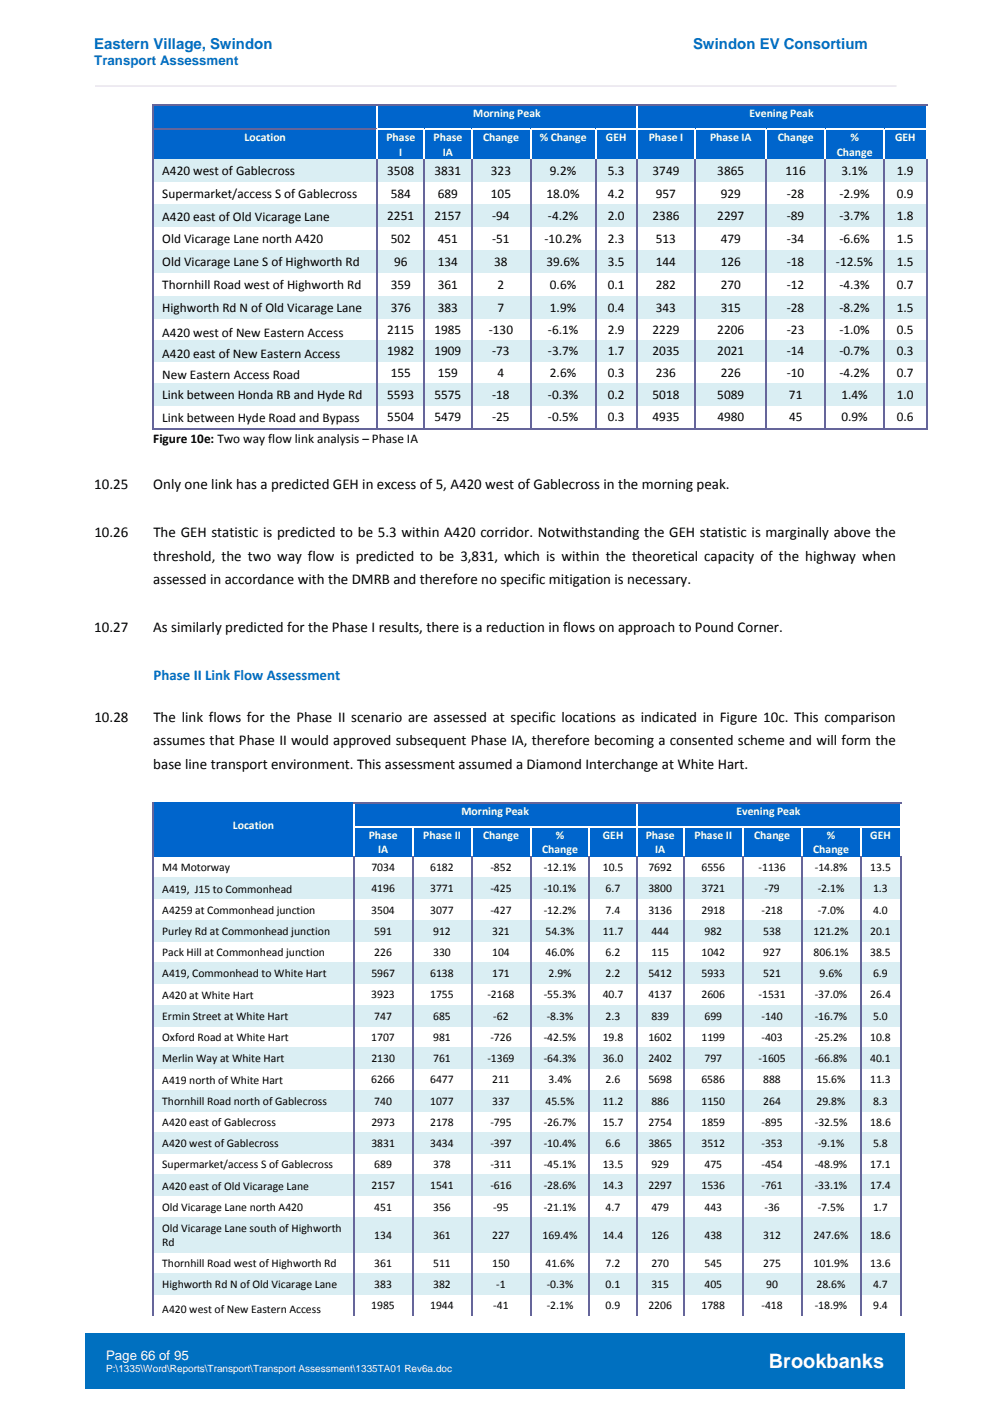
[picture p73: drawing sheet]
<svg xmlns="http://www.w3.org/2000/svg" width="210mm" height="297mm" viewBox="0 0 210 297" stroke-linecap="round" stroke-linejoin="round" font-family="sans-serif">
<defs><g id="words">
<text font-size="4.2" fill="#fff" x="163.1" y="290.1">Brookbanks</text>
<g font-size="3.2" fill="#0070c0">
<text x="20" y="10.4">Eastern Village, Swindon</text>
<text x="147" y="10.4">Swindon EV Consortium</text>
<text x="32.5" y="144.1">Phase II Link Flow Assessment</text>
</g>
<g font-size="3.2">
<text x="20" y="103.8">10.25</text>
<text x="32.5" y="103.8">Only one link has a predicted GEH in excess of 5, A420 west of Gablecross in the morning peak.</text>
<text x="20" y="113.8">10.26</text>
<text x="32.5" y="113.8">The GEH statistic is predicted to be 5.3 within A420 corridor. Notwithstanding the GEH statistic is marginally above the</text>
<text x="32.5" y="118.9">threshold, the two way flow is predicted to be 3,831, which is within the theoretical capacity of the highway when</text>
<text x="32.5" y="123.9">assessed in accordance with the DMRB and therefore no specific mitigation is necessary.</text>
<text x="20" y="134">10.27</text>
<text x="32.5" y="134">As similarly predicted for the Phase I results, there is a reduction in flows on approach to Pound Corner.</text>
<text x="20" y="153">10.28</text>
<text x="32.5" y="153">The link flows for the Phase II scenario are assessed at specific locations as indicated in Figure 10c. This comparison</text>
<text x="32.5" y="158">assumes that Phase II would approved subsequent Phase IA, therefore becoming a consented scheme and will form the</text>
<text x="32.5" y="163.1">base line transport environment. This assessment assumed a Diamond Interchange at White Hart.</text>
</g>
<text font-size="2.8" fill="#0070c0" x="20" y="13.8">Transport Assessment</text>
<g font-size="2.8">
<text x="34.4" y="37">A420 west of Gablecross</text>
<text x="34.4" y="41.9">Supermarket/access S of Gablecross</text>
<text x="82.1" y="37">3508</text>
<text x="82.9" y="41.9">584</text>
<text x="92.1" y="37">3831</text>
<text x="92.9" y="41.9">689</text>
<text x="104.1" y="41.9">105</text>
<text x="104.1" y="37">323</text>
<text x="115.9" y="41.9">18.0%</text>
<text x="116.6" y="37">9.2%</text>
<text x="128.9" y="41.9">4.2</text>
<text x="128.9" y="37">5.3</text>
<text x="138.4" y="37">3749</text>
<text x="139.1" y="41.9">957</text>
<text x="152.1" y="37">3865</text>
<text x="152.9" y="41.9">929</text>
<text x="166.6" y="37">116</text>
<text x="166.9" y="41.9">‐28</text>
<text x="178" y="41.9">‐2.9%</text>
<text x="178.5" y="37">3.1%</text>
<text x="190.2" y="41.9">0.9</text>
<text x="190.2" y="37">1.9</text>
<text x="34.4" y="46.8">A420 east of Old Vicarage Lane</text>
<text x="82.1" y="46.7">2251</text>
<text x="92.1" y="46.7">2157</text>
<text x="104.4" y="46.7">‐94</text>
<text x="116.2" y="46.7">‐4.2%</text>
<text x="128.9" y="46.7">2.0</text>
<text x="138.4" y="46.7">2386</text>
<text x="152.1" y="46.7">2297</text>
<text x="166.9" y="46.7">‐89</text>
<text x="178" y="46.7">‐3.7%</text>
<text x="190.2" y="46.7">1.8</text>
<text x="34.4" y="51.6">Old Vicarage Lane north A420</text>
<text x="82.9" y="51.6">502</text>
<text x="92.9" y="51.6">451</text>
<text x="104.4" y="51.6">‐51</text>
<text x="115.5" y="51.6">‐10.2%</text>
<text x="128.9" y="51.6">2.3</text>
<text x="139.1" y="51.6">513</text>
<text x="152.9" y="51.6">479</text>
<text x="166.9" y="51.6">‐34</text>
<text x="178" y="51.6">‐6.6%</text>
<text x="190.2" y="51.6">1.5</text>
<text x="34.4" y="56.5">Old Vicarage Lane S of Highworth Rd</text>
<text x="83.6" y="56.5">96</text>
<text x="92.9" y="56.5">134</text>
<text x="104.8" y="56.5">38</text>
<text x="115.9" y="56.5">39.6%</text>
<text x="128.9" y="56.5">3.5</text>
<text x="139.1" y="56.5">144</text>
<text x="152.9" y="56.5">126</text>
<text x="166.9" y="56.5">‐18</text>
<text x="177.3" y="56.5">‐12.5%</text>
<text x="190.2" y="56.5">1.5</text>
<text x="34.4" y="61.3">Thornhill Road west of Highworth Rd</text>
<text x="82.9" y="61.3">359</text>
<text x="92.9" y="61.3">361</text>
<text x="105.5" y="61.3">2</text>
<text x="116.6" y="61.3">0.6%</text>
<text x="128.9" y="61.3">0.1</text>
<text x="139.1" y="61.3">282</text>
<text x="152.9" y="61.3">270</text>
<text x="166.9" y="61.3">‐12</text>
<text x="178" y="61.3">‐4.3%</text>
<text x="190.2" y="61.3">0.7</text>
<text x="34.4" y="66.2">Highworth Rd N of Old Vicarage Lane</text>
<text x="34.4" y="71.4">A420 west of New Eastern Access</text>
<text x="82.1" y="70.8">2115</text>
<text x="82.9" y="66.2">376</text>
<text x="92.1" y="70.8">1985</text>
<text x="92.9" y="66.2">383</text>
<text x="103.7" y="70.8">‐130</text>
<text x="105.5" y="66.2">7</text>
<text x="116.2" y="70.8">‐6.1%</text>
<text x="116.6" y="66.2">1.9%</text>
<text x="128.9" y="66.2">0.4</text>
<text x="128.9" y="70.8">2.9</text>
<text x="138.4" y="70.8">2229</text>
<text x="139.1" y="66.2">343</text>
<text x="152.1" y="70.8">2206</text>
<text x="152.9" y="66.2">315</text>
<text x="166.9" y="66.2">‐28</text>
<text x="166.9" y="70.8">‐23</text>
<text x="178" y="66.2">‐8.2%</text>
<text x="178" y="70.8">‐1.0%</text>
<text x="190.2" y="66.2">1.5</text>
<text x="190.2" y="70.8">0.5</text>
<text x="34.4" y="75.9">A420 east of New Eastern Access</text>
<text x="82.1" y="75.4">1982</text>
<text x="92.1" y="75.4">1909</text>
<text x="104.4" y="75.4">‐73</text>
<text x="116.2" y="75.4">‐3.7%</text>
<text x="128.9" y="75.4">1.7</text>
<text x="138.4" y="75.4">2035</text>
<text x="152.1" y="75.4">2021</text>
<text x="166.9" y="75.4">‐14</text>
<text x="178" y="75.4">‐0.7%</text>
<text x="190.2" y="75.4">0.3</text>
<text x="34.4" y="80.4">New Eastern Access Road</text>
<text x="82.9" y="79.8">155</text>
<text x="92.9" y="79.8">159</text>
<text x="105.5" y="79.8">4</text>
<text x="116.6" y="79.8">2.6%</text>
<text x="128.9" y="79.8">0.3</text>
<text x="139.1" y="79.8">236</text>
<text x="152.9" y="79.8">226</text>
<text x="166.9" y="79.8">‐10</text>
<text x="178" y="79.8">‐4.2%</text>
<text x="190.2" y="79.8">0.7</text>
<text x="34.4" y="84.5">Link between Honda RB and Hyde Rd</text>
<text x="34.4" y="89.4">Link between Hyde Road and Bypass</text>
<text x="82.1" y="84.5">5593</text>
<text x="82.2" y="89.4">5504</text>
<text x="92.1" y="84.5">5575</text>
<text x="92.1" y="89.4">5479</text>
<text x="104.4" y="84.5">‐18</text>
<text x="104.4" y="89.4">‐25</text>
<text x="116.2" y="84.5">‐0.3%</text>
<text x="116.2" y="89.4">‐0.5%</text>
<text x="128.9" y="84.5">0.2</text>
<text x="128.9" y="89.4">0.3</text>
<text x="138.4" y="84.5">5018</text>
<text x="138.4" y="89.4">4935</text>
<text x="152.1" y="84.5">5089</text>
<text x="152.2" y="89.4">4980</text>
<text x="167.3" y="84.5">71</text>
<text x="167.3" y="89.4">45</text>
<text x="178.5" y="84.5">1.4%</text>
<text x="178.5" y="89.4">0.9%</text>
<text x="190.2" y="84.5">1.0</text>
<text x="190.2" y="89.4">0.6</text>
<text x="32.5" y="93.9">Figure 10e: Two way flow link analysis – Phase IA</text>
</g>
<text font-size="2.8" fill="#fff" x="22.5" y="288.3">Page 66 of 95</text>
<g font-size="2.5" fill="#fff">
<text x="51.9" y="30">Location</text>
<text x="82" y="30">Phase</text>
<text x="91.9" y="30">Phase</text>
<text x="100.4" y="24.9">Morning Peak</text>
<text x="102.5" y="30">Change</text>
<text x="114.5" y="30">% Change</text>
<text x="128.5" y="30">GEH</text>
<text x="137.6" y="30">Phase I</text>
<text x="150.6" y="30">Phase IA</text>
<text x="159" y="24.9">Evening Peak</text>
<text x="165" y="30">Change</text>
<text x="180.4" y="30">%</text>
<text x="189.8" y="30">GEH</text>
<text x="84.7" y="33">I</text>
<text x="93.9" y="33">IA</text>
<text x="177.5" y="33">Change</text>
<text x="97.9" y="172.8">Morning Peak</text>
<text x="156.2" y="172.8">Evening Peak</text>
<text x="49.4" y="175.8">Location</text>
<text x="78.2" y="177.9">Phase</text>
<text x="89.8" y="177.9">Phase II</text>
<text x="102.5" y="177.9">Change</text>
<text x="117.9" y="177.9">%</text>
<text x="127.9" y="177.9">GEH</text>
<text x="137" y="177.9">Phase</text>
<text x="147.3" y="177.9">Phase II</text>
<text x="160" y="177.9">Change</text>
<text x="175.4" y="177.9">%</text>
<text x="184.6" y="177.9">GEH</text>
<text x="80.2" y="181">IA</text>
<text x="115" y="181">Change</text>
<text x="138.9" y="181">IA</text>
<text x="172.5" y="181">Change</text>
</g>
<g font-size="2.5">
<text x="34.4" y="184.8">M4 Motorway</text>
<text x="78.8" y="184.7">7034</text>
<text x="91.3" y="184.7">6182</text>
<text x="104" y="184.7">‐852</text>
<text x="115.3" y="184.7">‐12.1%</text>
<text x="127.9" y="184.7">10.5</text>
<text x="137.5" y="184.7">7692</text>
<text x="148.8" y="184.7">6556</text>
<text x="160.9" y="184.7">‐1136</text>
<text x="172.8" y="184.7">‐14.8%</text>
<text x="184.6" y="184.7">13.5</text>
<text x="34.4" y="189.3">A419, J15 to Commonhead</text>
<text x="78.8" y="189.2">4196</text>
<text x="91.2" y="189.2">3771</text>
<text x="104" y="189.2">‐425</text>
<text x="115.3" y="189.2">‐10.1%</text>
<text x="128.5" y="189.2">6.7</text>
<text x="137.5" y="189.2">3800</text>
<text x="148.8" y="189.2">3721</text>
<text x="162.1" y="189.2">‐79</text>
<text x="173.4" y="189.2">‐2.1%</text>
<text x="185.2" y="189.2">1.3</text>
<text x="34.4" y="193.8">A4259 at Commonhead junction</text>
<text x="78.8" y="193.7">3504</text>
<text x="91.2" y="193.7">3077</text>
<text x="104" y="193.7">‐427</text>
<text x="115.3" y="193.7">‐12.2%</text>
<text x="128.5" y="193.7">7.4</text>
<text x="137.5" y="193.7">3136</text>
<text x="148.8" y="193.7">2918</text>
<text x="161.5" y="193.7">‐218</text>
<text x="173.4" y="193.7">‐7.0%</text>
<text x="185.2" y="193.7">4.0</text>
<text x="34.4" y="198.2">Purley Rd at Commonhead junction</text>
<text x="34.4" y="202.8">Pack Hill at Commonhead junction</text>
<text x="79.4" y="202.7">226</text>
<text x="79.4" y="198.2">591</text>
<text x="91.9" y="202.7">330</text>
<text x="91.9" y="198.2">912</text>
<text x="104.4" y="202.7">104</text>
<text x="104.4" y="198.2">321</text>
<text x="115.7" y="202.7">46.0%</text>
<text x="115.7" y="198.2">54.3%</text>
<text x="127.8" y="198.2">11.7</text>
<text x="128.5" y="202.7">6.2</text>
<text x="138.2" y="202.7">115</text>
<text x="138.2" y="198.2">444</text>
<text x="148.8" y="202.7">1042</text>
<text x="149.4" y="198.2">982</text>
<text x="161.9" y="202.7">927</text>
<text x="161.9" y="198.2">538</text>
<text x="172.6" y="202.7">806.1%</text>
<text x="172.6" y="198.2">121.2%</text>
<text x="184.6" y="202.7">38.5</text>
<text x="184.6" y="198.2">20.1</text>
<text x="34.4" y="207.2">A419, Commonhead to White Hart</text>
<text x="78.8" y="207.2">5967</text>
<text x="91.2" y="207.2">6138</text>
<text x="104.4" y="207.2">171</text>
<text x="116.3" y="207.2">2.9%</text>
<text x="128.5" y="207.2">2.2</text>
<text x="137.5" y="207.2">5412</text>
<text x="148.8" y="207.2">5933</text>
<text x="161.9" y="207.2">521</text>
<text x="173.8" y="207.2">9.6%</text>
<text x="185.2" y="207.2">6.9</text>
<text x="34.4" y="211.8">A420 at White Hart</text>
<text x="78.8" y="211.7">3923</text>
<text x="91.2" y="211.7">1755</text>
<text x="103.4" y="211.7">‐2168</text>
<text x="115.3" y="211.7">‐55.3%</text>
<text x="127.8" y="211.7">40.7</text>
<text x="137.5" y="211.7">4137</text>
<text x="148.8" y="211.7">2606</text>
<text x="160.9" y="211.7">‐1531</text>
<text x="172.8" y="211.7">‐37.0%</text>
<text x="184.6" y="211.7">26.4</text>
<text x="34.4" y="216.2">Ermin Street at White Hart</text>
<text x="34.4" y="220.7">Oxford Road at White Hart</text>
<text x="78.8" y="220.7">1707</text>
<text x="79.4" y="216.2">747</text>
<text x="91.9" y="220.7">981</text>
<text x="91.9" y="216.2">685</text>
<text x="104" y="220.7">‐726</text>
<text x="104.6" y="216.2">‐62</text>
<text x="115.3" y="220.7">‐42.5%</text>
<text x="116" y="216.2">‐8.3%</text>
<text x="127.8" y="220.7">19.8</text>
<text x="128.5" y="216.2">2.3</text>
<text x="137.5" y="220.7">1602</text>
<text x="138.2" y="216.2">839</text>
<text x="148.8" y="220.7">1199</text>
<text x="149.4" y="216.2">699</text>
<text x="161.5" y="220.7">‐403</text>
<text x="161.5" y="216.2">‐140</text>
<text x="172.8" y="216.2">‐16.7%</text>
<text x="172.8" y="220.7">‐25.2%</text>
<text x="184.6" y="220.7">10.8</text>
<text x="185.2" y="216.2">5.0</text>
<text x="34.4" y="225.2">Merlin Way at White Hart</text>
<text x="78.8" y="225.2">2130</text>
<text x="91.9" y="225.2">761</text>
<text x="103.4" y="225.2">‐1369</text>
<text x="115.3" y="225.2">‐64.3%</text>
<text x="127.8" y="225.2">36.0</text>
<text x="137.5" y="225.2">2402</text>
<text x="149.4" y="225.2">797</text>
<text x="160.9" y="225.2">‐1605</text>
<text x="172.8" y="225.2">‐66.8%</text>
<text x="184.6" y="225.2">40.1</text>
<text x="34.4" y="229.7">A419 north of White Hart</text>
<text x="78.8" y="229.7">6266</text>
<text x="91.2" y="229.7">6477</text>
<text x="104.4" y="229.7">211</text>
<text x="116.3" y="229.7">3.4%</text>
<text x="128.5" y="229.7">2.6</text>
<text x="137.5" y="229.7">5698</text>
<text x="148.8" y="229.7">6586</text>
<text x="161.9" y="229.7">888</text>
<text x="173.2" y="229.7">15.6%</text>
<text x="184.6" y="229.7">11.3</text>
<text x="34.4" y="234.2">Thornhill Road north of Gablecross</text>
<text x="34.4" y="238.7">A420 east of Gablecross</text>
<text x="78.8" y="238.7">2973</text>
<text x="79.4" y="234.2">740</text>
<text x="91.2" y="234.2">1077</text>
<text x="91.3" y="238.7">2178</text>
<text x="104" y="238.7">‐795</text>
<text x="104.4" y="234.2">337</text>
<text x="115.3" y="238.7">‐26.7%</text>
<text x="115.7" y="234.2">45.5%</text>
<text x="127.8" y="234.2">11.2</text>
<text x="127.9" y="238.7">15.7</text>
<text x="137.5" y="238.7">2754</text>
<text x="138.2" y="234.2">886</text>
<text x="148.8" y="234.2">1150</text>
<text x="148.8" y="238.7">1859</text>
<text x="161.5" y="238.7">‐895</text>
<text x="161.9" y="234.2">264</text>
<text x="172.8" y="238.7">‐32.5%</text>
<text x="173.2" y="234.2">29.8%</text>
<text x="184.6" y="238.7">18.6</text>
<text x="185.2" y="234.2">8.3</text>
<text x="34.4" y="243.2">A420 west of Gablecross</text>
<text x="78.8" y="243.2">3831</text>
<text x="91.2" y="243.2">3434</text>
<text x="104" y="243.2">‐397</text>
<text x="115.3" y="243.2">‐10.4%</text>
<text x="128.5" y="243.2">6.6</text>
<text x="137.5" y="243.2">3865</text>
<text x="148.8" y="243.2">3512</text>
<text x="161.5" y="243.2">‐353</text>
<text x="173.4" y="243.2">‐9.1%</text>
<text x="185.2" y="243.2">5.8</text>
<text x="34.4" y="247.7">Supermarket/access S of Gablecross</text>
<text x="79.4" y="247.7">689</text>
<text x="91.9" y="247.7">378</text>
<text x="104" y="247.7">‐311</text>
<text x="115.3" y="247.7">‐45.1%</text>
<text x="127.8" y="247.7">13.5</text>
<text x="138.2" y="247.7">929</text>
<text x="149.4" y="247.7">475</text>
<text x="161.5" y="247.7">‐454</text>
<text x="172.8" y="247.7">‐48.9%</text>
<text x="184.6" y="247.7">17.1</text>
<text x="34.4" y="252.2">A420 east of Old Vicarage Lane</text>
<text x="34.4" y="256.7">Old Vicarage Lane north A420</text>
<text x="78.8" y="252.2">2157</text>
<text x="79.4" y="256.7">451</text>
<text x="91.2" y="252.2">1541</text>
<text x="91.9" y="256.7">356</text>
<text x="104" y="252.2">‐616</text>
<text x="104.6" y="256.7">‐95</text>
<text x="115.3" y="252.2">‐28.6%</text>
<text x="115.3" y="256.7">‐21.1%</text>
<text x="127.8" y="252.2">14.3</text>
<text x="128.5" y="256.7">4.7</text>
<text x="137.5" y="252.2">2297</text>
<text x="138.2" y="256.7">479</text>
<text x="148.8" y="252.2">1536</text>
<text x="149.4" y="256.7">443</text>
<text x="161.5" y="252.2">‐761</text>
<text x="162.1" y="256.7">‐36</text>
<text x="172.8" y="252.2">‐33.1%</text>
<text x="173.4" y="256.7">‐7.5%</text>
<text x="184.6" y="252.2">17.4</text>
<text x="185.2" y="256.7">1.7</text>
<text x="34.4" y="261.1">Old Vicarage Lane south of Highworth</text>
<text x="79.4" y="262.6">134</text>
<text x="91.9" y="262.6">361</text>
<text x="104.4" y="262.6">227</text>
<text x="115.1" y="262.6">169.4%</text>
<text x="127.8" y="262.6">14.4</text>
<text x="138.2" y="262.6">126</text>
<text x="149.4" y="262.6">438</text>
<text x="161.9" y="262.6">312</text>
<text x="172.6" y="262.6">247.6%</text>
<text x="184.6" y="262.6">18.6</text>
<text x="34.4" y="264.2">Rd</text>
<text x="34.4" y="268.7">Thornhill Road west of Highworth Rd</text>
<text x="79.4" y="268.6">361</text>
<text x="91.9" y="268.6">511</text>
<text x="104.4" y="268.6">150</text>
<text x="115.7" y="268.6">41.6%</text>
<text x="128.5" y="268.6">7.2</text>
<text x="138.2" y="268.6">270</text>
<text x="149.4" y="268.6">545</text>
<text x="161.9" y="268.6">275</text>
<text x="172.6" y="268.6">101.9%</text>
<text x="184.6" y="268.6">13.6</text>
<text x="34.4" y="273.2">Highworth Rd N of Old Vicarage Lane</text>
<text x="79.4" y="273.1">383</text>
<text x="91.9" y="273.1">382</text>
<text x="105.3" y="273.1">‐1</text>
<text x="116" y="273.1">‐0.3%</text>
<text x="128.5" y="273.1">0.1</text>
<text x="138.2" y="273.1">315</text>
<text x="149.4" y="273.1">405</text>
<text x="162.5" y="273.1">90</text>
<text x="173.2" y="273.1">28.6%</text>
<text x="185.2" y="273.1">4.7</text>
<text x="34.4" y="278.4">A420 west of New Eastern Access</text>
<text x="78.8" y="277.6">1985</text>
<text x="91.2" y="277.6">1944</text>
<text x="104.6" y="277.6">‐41</text>
<text x="116" y="277.6">‐2.1%</text>
<text x="128.5" y="277.6">0.9</text>
<text x="137.5" y="277.6">2206</text>
<text x="148.8" y="277.6">1788</text>
<text x="161.5" y="277.6">‐418</text>
<text x="172.8" y="277.6">‐18.9%</text>
<text x="185.2" y="277.6">9.4</text>
</g>
<text font-size="2.1" fill="#fff" x="22.5" y="290.9">P:\1335\Word\Reports\Transport\Transport Assessment\1335TA01 Rev6a.doc</text>
</g></defs>
<g fill="#0070c0">
<path d="M18.1 282.7h115.9v11.7h-115.9z"/>
<path d="M20 285.7h112.1v3.3h-112.1z"/>
<path d="M20 289h112.1v2.4h-112.1z"/>
<path d="M134 282.7h57.9v11.7h-57.9z"/>
<path d="M135.9 286.1h54.1v4.9h-54.1z"/>
</g>
<path d="M20.2 18.2h170" fill="none" stroke="#e5dfec" stroke-width=".26"/>
<g fill="#0065cc">
<path d="M32.7 22.5h47.1v4.8h-47.1z"/>
<path d="M34.4 22.5h43.7v3h-43.7z"/>
<path d="M80 22.5h54.9v4.8h-54.9z"/>
<path d="M81.9 22.5h51.2v3h-51.2z"/>
<path d="M135 22.5h61.4v4.8h-61.4z"/>
<path d="M136.9 22.5h57.7v3h-57.7z"/>
</g>
<path d="M32.3 22.2h.4v.3h-.4z" fill="#65659a"/>
<path d="M32.3 22.3h47.5" fill="none" stroke="#65659a" stroke-width=".34"/>
<path d="M32.7 22.5h47.1" fill="none" stroke="#0065cc" stroke-width=".21"/>
<path d="M79.8 22.5h.4z" fill="#fff"/>
<path d="M79.8 22.3h55.1" fill="none" stroke="#65659a" stroke-width=".34"/>
<path d="M80.2 22.5h54.7" fill="none" stroke="#0065cc" stroke-width=".21"/>
<path d="M134.9 22.5h.3z" fill="#fff"/>
<path d="M134.9 22.3h61.5" fill="none" stroke="#65659a" stroke-width=".34"/>
<path d="M135.2 22.5h61.2" fill="none" stroke="#0065cc" stroke-width=".21"/>
<path d="M196.4 22.2h.3v.3h-.3z" fill="#fff"/>
<path d="M196.4 22.2h.3v.3h-.3z" fill="#65659a"/>
<path d="M32.5 22.5v4.8" fill="none" stroke="#65659a" stroke-width=".34"/>
<g fill="#fff">
<path d="M79.8 22.5h.4v4.8h-.4z"/>
<path d="M134.9 22.5h.3v4.8h-.3z"/>
<path d="M196.4 22.5h.3v4.8h-.3z"/>
</g>
<g fill="#0065cc">
<path d="M32.7 27.6h47.1v6.1h-47.1z"/>
<path d="M34.4 27.6h43.7v3h-43.7z"/>
<path d="M80 27.6h9.8v6.1h-9.8z"/>
<path d="M81.9 27.6h6.2v3h-6.2z"/>
<path d="M81.9 30.6h6.2v3.1h-6.2z"/>
<path d="M90 27.6h9.8v6.1h-9.8z"/>
<path d="M91.9 27.6h6.2v3h-6.2z"/>
<path d="M91.9 30.6h6.2v3.1h-6.2z"/>
<path d="M100 27.6h12.3v6.1h-12.3z"/>
<path d="M101.9 27.6h8.7v3h-8.7z"/>
<path d="M112.5 27.6h13.7v6.1h-13.7z"/>
<path d="M114.4 27.6h10.1v3h-10.1z"/>
<path d="M126.4 27.6h8.5v6.1h-8.5z"/>
<path d="M128.3 27.6h4.8v3h-4.8z"/>
<path d="M135 27.6h12.3v6.1h-12.3z"/>
<path d="M136.9 27.6h8.7v3h-8.7z"/>
<path d="M147.5 27.6h14.8v6.1h-14.8z"/>
<path d="M149.4 27.6h11.2v3h-11.2z"/>
<path d="M162.5 27.6h12.4v6.1h-12.4z"/>
<path d="M164.4 27.6h8.7v3h-8.7z"/>
<path d="M175 27.6h12.3v6.1h-12.3z"/>
<path d="M176.9 27.6h8.7v3h-8.7z"/>
<path d="M176.9 30.6h8.7v3.1h-8.7z"/>
<path d="M187.5 27.6h8.9v6.1h-8.9z"/>
<path d="M189.4 27.6h5.2v3h-5.2z"/>
</g>
<path d="M32.3 27.3h.4v.3h-.4z" fill="#65659a"/>
<path d="M32.7 27.5h47.1" fill="none" stroke="#65659a" stroke-width=".34"/>
<path d="M32.7 27.6h47.1" fill="none" stroke="#0065cc" stroke-width=".21"/>
<g fill="#fff">
<path d="M79.8 27.3h.4v.3h-.4z"/>
<path d="M80.2 27.3h9.7v.3h-9.7z"/>
</g>
<path d="M80.2 27.6h9.7" fill="none" stroke="#0065cc" stroke-width=".21"/>
<g fill="#fff">
<path d="M89.9 27.3h.3v.3h-.3z"/>
<path d="M90.2 27.3h9.6v.3h-9.6z"/>
</g>
<path d="M90.2 27.6h9.6" fill="none" stroke="#0065cc" stroke-width=".21"/>
<g fill="#fff">
<path d="M99.8 27.3h.4v.3h-.4z"/>
<path d="M100.2 27.3h12.2v.3h-12.2z"/>
</g>
<path d="M100.2 27.6h12.2" fill="none" stroke="#0065cc" stroke-width=".21"/>
<g fill="#fff">
<path d="M112.4 27.3h.3v.3h-.3z"/>
<path d="M112.7 27.3h13.5v.3h-13.5z"/>
</g>
<path d="M112.7 27.6h13.5" fill="none" stroke="#0065cc" stroke-width=".21"/>
<g fill="#fff">
<path d="M126.2 27.3h.4v.3h-.4z"/>
<path d="M126.6 27.3h8.3v.3h-8.3z"/>
</g>
<path d="M126.6 27.6h8.3" fill="none" stroke="#0065cc" stroke-width=".21"/>
<g fill="#fff">
<path d="M134.9 27.3h.3v.3h-.3z"/>
<path d="M135.2 27.3h12.1v.3h-12.1z"/>
</g>
<path d="M135.2 27.6h12.1" fill="none" stroke="#0065cc" stroke-width=".21"/>
<g fill="#fff">
<path d="M147.3 27.3h.4v.3h-.4z"/>
<path d="M147.7 27.3h14.6v.3h-14.6z"/>
</g>
<path d="M147.7 27.6h14.6" fill="none" stroke="#0065cc" stroke-width=".21"/>
<g fill="#fff">
<path d="M162.3 27.3h.4v.3h-.4z"/>
<path d="M162.7 27.3h12.2v.3h-12.2z"/>
</g>
<path d="M162.7 27.6h12.2" fill="none" stroke="#0065cc" stroke-width=".21"/>
<g fill="#fff">
<path d="M174.9 27.3h.3v.3h-.3z"/>
<path d="M175.2 27.3h12.1v.3h-12.1z"/>
</g>
<path d="M175.2 27.6h12.1" fill="none" stroke="#0065cc" stroke-width=".21"/>
<g fill="#fff">
<path d="M187.3 27.3h.4v.3h-.4z"/>
<path d="M187.7 27.3h8.7v.3h-8.7z"/>
</g>
<path d="M187.7 27.6h8.7" fill="none" stroke="#0065cc" stroke-width=".21"/>
<path d="M196.4 27.3h.3v.3h-.3z" fill="#fff"/>
<path d="M32.5 27.6v6.1" fill="none" stroke="#65659a" stroke-width=".34"/>
<g fill="#fff">
<path d="M79.8 27.6h.4v6.1h-.4z"/>
<path d="M89.9 27.6h.3v6.1h-.3z"/>
<path d="M99.8 27.6h.4v6.1h-.4z"/>
<path d="M112.4 27.6h.3v6.1h-.3z"/>
<path d="M126.2 27.6h.4v6.1h-.4z"/>
<path d="M134.9 27.6h.3v6.1h-.3z"/>
<path d="M147.3 27.6h.4v6.1h-.4z"/>
<path d="M162.3 27.6h.4v6.1h-.4z"/>
<path d="M174.9 27.6h.3v6.1h-.3z"/>
<path d="M187.3 27.6h.4v6.1h-.4z"/>
<path d="M196.4 27.6h.3v6.1h-.3z"/>
</g>
<g fill="#daeef3">
<path d="M32.7 33.7h47.1v4.8h-47.1z"/>
<path d="M34.4 33.7h43.7v4.8h-43.7z"/>
<path d="M80 33.7h9.8v4.8h-9.8z"/>
<path d="M81.9 34.4h6.2v3.4h-6.2z"/>
<path d="M90 33.7h9.8v4.8h-9.8z"/>
<path d="M91.9 34.4h6.2v3.4h-6.2z"/>
<path d="M100 33.7h12.3v4.8h-12.3z"/>
<path d="M101.9 34.4h8.7v3.4h-8.7z"/>
<path d="M112.5 33.7h13.7v4.8h-13.7z"/>
<path d="M114.4 34.4h10.1v3.4h-10.1z"/>
<path d="M126.4 33.7h8.5v4.8h-8.5z"/>
<path d="M128.3 34.4h4.8v3.4h-4.8z"/>
<path d="M135 33.7h12.3v4.8h-12.3z"/>
<path d="M136.9 34.4h8.7v3.4h-8.7z"/>
<path d="M147.5 33.7h14.8v4.8h-14.8z"/>
<path d="M149.4 34.4h11.2v3.4h-11.2z"/>
<path d="M162.5 33.7h12.4v4.8h-12.4z"/>
<path d="M164.4 34.4h8.7v3.4h-8.7z"/>
<path d="M175 33.7h12.3v4.8h-12.3z"/>
<path d="M176.9 34.4h8.7v3.4h-8.7z"/>
<path d="M187.5 33.7h8.9v4.8h-8.9z"/>
<path d="M189.4 34.4h5.2v3.4h-5.2z"/>
</g>
<path d="M32.5 33.7v9.7M80 33.7v9.7M90 33.7v9.7M100 33.7v9.7M112.5 33.7v9.7M126.4 33.7v9.7M135 33.7v9.7M147.5 33.7v9.7M162.5 33.7v9.7M175 33.7v9.7M187.5 33.7v9.7M196.5 33.7v9.7" fill="none" stroke="#65659a" stroke-width=".34"/>
<g fill="#daeef3">
<path d="M32.7 43.4h47.1v4.8h-47.1z"/>
<path d="M34.4 43.4h43.7v4.8h-43.7z"/>
<path d="M80 43.4h9.8v4.8h-9.8z"/>
<path d="M81.9 44.1h6.2v3.4h-6.2z"/>
<path d="M90 43.4h9.8v4.8h-9.8z"/>
<path d="M91.9 44.1h6.2v3.4h-6.2z"/>
<path d="M100 43.4h12.3v4.8h-12.3z"/>
<path d="M101.9 44.1h8.7v3.4h-8.7z"/>
<path d="M112.5 43.4h13.7v4.8h-13.7z"/>
<path d="M114.4 44.1h10.1v3.4h-10.1z"/>
<path d="M126.4 43.4h8.5v4.8h-8.5z"/>
<path d="M128.3 44.1h4.8v3.4h-4.8z"/>
<path d="M135 43.4h12.3v4.8h-12.3z"/>
<path d="M136.9 44.1h8.7v3.4h-8.7z"/>
<path d="M147.5 43.4h14.8v4.8h-14.8z"/>
<path d="M149.4 44.1h11.2v3.4h-11.2z"/>
<path d="M162.5 43.4h12.4v4.8h-12.4z"/>
<path d="M164.4 44.1h8.7v3.4h-8.7z"/>
<path d="M175 43.4h12.3v4.8h-12.3z"/>
<path d="M176.9 44.1h8.7v3.4h-8.7z"/>
<path d="M187.5 43.4h8.9v4.8h-8.9z"/>
<path d="M189.4 44.1h5.2v3.4h-5.2z"/>
</g>
<path d="M32.5 43.4v9.7M80 43.4v9.7M90 43.4v9.7M100 43.4v9.7M112.5 43.4v9.7M126.4 43.4v9.7M135 43.4v9.7M147.5 43.4v9.7M162.5 43.4v9.7M175 43.4v9.7M187.5 43.4v9.7M196.5 43.4v9.7" fill="none" stroke="#65659a" stroke-width=".34"/>
<g fill="#daeef3">
<path d="M32.7 53.1h47.1v4.8h-47.1z"/>
<path d="M34.4 53.1h43.7v4.8h-43.7z"/>
<path d="M80 53.1h9.8v4.8h-9.8z"/>
<path d="M81.9 53.8h6.2v3.4h-6.2z"/>
<path d="M90 53.1h9.8v4.8h-9.8z"/>
<path d="M91.9 53.8h6.2v3.4h-6.2z"/>
<path d="M100 53.1h12.3v4.8h-12.3z"/>
<path d="M101.9 53.8h8.7v3.4h-8.7z"/>
<path d="M112.5 53.1h13.7v4.8h-13.7z"/>
<path d="M114.4 53.8h10.1v3.4h-10.1z"/>
<path d="M126.4 53.1h8.5v4.8h-8.5z"/>
<path d="M128.3 53.8h4.8v3.4h-4.8z"/>
<path d="M135 53.1h12.3v4.8h-12.3z"/>
<path d="M136.9 53.8h8.7v3.4h-8.7z"/>
<path d="M147.5 53.1h14.8v4.8h-14.8z"/>
<path d="M149.4 53.8h11.2v3.4h-11.2z"/>
<path d="M162.5 53.1h12.4v4.8h-12.4z"/>
<path d="M164.4 53.8h8.7v3.4h-8.7z"/>
<path d="M175 53.1h12.3v4.8h-12.3z"/>
<path d="M176.9 53.8h8.7v3.4h-8.7z"/>
<path d="M187.5 53.1h8.9v4.8h-8.9z"/>
<path d="M189.4 53.8h5.2v3.4h-5.2z"/>
</g>
<path d="M32.5 53.1v9.7M80 53.1v9.7M90 53.1v9.7M100 53.1v9.7M112.5 53.1v9.7M126.4 53.1v9.7M135 53.1v9.7M147.5 53.1v9.7M162.5 53.1v9.7M175 53.1v9.7M187.5 53.1v9.7M196.5 53.1v9.7" fill="none" stroke="#65659a" stroke-width=".34"/>
<g fill="#daeef3">
<path d="M32.7 62.8h47.1v4.8h-47.1z"/>
<path d="M34.4 62.8h43.7v4.8h-43.7z"/>
<path d="M80 62.8h9.8v4.8h-9.8z"/>
<path d="M81.9 63.5h6.2v3.5h-6.2z"/>
<path d="M90 62.8h9.8v4.8h-9.8z"/>
<path d="M91.9 63.5h6.2v3.5h-6.2z"/>
<path d="M100 62.8h12.3v4.8h-12.3z"/>
<path d="M101.9 63.5h8.7v3.5h-8.7z"/>
<path d="M112.5 62.8h13.7v4.8h-13.7z"/>
<path d="M114.4 63.5h10.1v3.5h-10.1z"/>
<path d="M126.4 62.8h8.5v4.8h-8.5z"/>
<path d="M128.3 63.5h4.8v3.5h-4.8z"/>
<path d="M135 62.8h12.3v4.8h-12.3z"/>
<path d="M136.9 63.5h8.7v3.5h-8.7z"/>
<path d="M147.5 62.8h14.8v4.8h-14.8z"/>
<path d="M149.4 63.5h11.2v3.5h-11.2z"/>
<path d="M162.5 62.8h12.4v4.8h-12.4z"/>
<path d="M164.4 63.5h8.7v3.5h-8.7z"/>
<path d="M175 62.8h12.3v4.8h-12.3z"/>
<path d="M176.9 63.5h8.7v3.5h-8.7z"/>
<path d="M187.5 62.8h8.9v4.8h-8.9z"/>
<path d="M189.4 63.5h5.2v3.5h-5.2z"/>
</g>
<path d="M32.5 62.8v9.4M80 62.8v9.4M90 62.8v9.4M100 62.8v9.4M112.5 62.8v9.4M126.4 62.8v9.4M135 62.8v9.4M147.5 62.8v9.4M162.5 62.8v9.4M175 62.8v9.4M187.5 62.8v9.4M196.5 62.8v9.4" fill="none" stroke="#65659a" stroke-width=".34"/>
<g fill="#daeef3">
<path d="M32.7 72.2h47.1v4.4h-47.1z"/>
<path d="M34.4 73.2h43.7v3.4h-43.7z"/>
<path d="M80 72.2h9.8v4.4h-9.8z"/>
<path d="M81.9 72.7h6.2v3.4h-6.2z"/>
<path d="M90 72.2h9.8v4.4h-9.8z"/>
<path d="M91.9 72.7h6.2v3.4h-6.2z"/>
<path d="M100 72.2h12.3v4.4h-12.3z"/>
<path d="M101.9 72.7h8.7v3.4h-8.7z"/>
<path d="M112.5 72.2h13.7v4.4h-13.7z"/>
<path d="M114.4 72.7h10.1v3.4h-10.1z"/>
<path d="M126.4 72.2h8.5v4.4h-8.5z"/>
<path d="M128.3 72.7h4.8v3.4h-4.8z"/>
<path d="M135 72.2h12.3v4.4h-12.3z"/>
<path d="M136.9 72.7h8.7v3.4h-8.7z"/>
<path d="M147.5 72.2h14.8v4.4h-14.8z"/>
<path d="M149.4 72.7h11.2v3.4h-11.2z"/>
<path d="M162.5 72.2h12.4v4.4h-12.4z"/>
<path d="M164.4 72.7h8.7v3.4h-8.7z"/>
<path d="M175 72.2h12.3v4.4h-12.3z"/>
<path d="M176.9 72.7h8.7v3.4h-8.7z"/>
<path d="M187.5 72.2h8.9v4.4h-8.9z"/>
<path d="M189.4 72.7h5.2v3.4h-5.2z"/>
</g>
<path d="M32.5 72.2v9M80 72.2v9M90 72.2v9M100 72.2v9M112.5 72.2v9M126.4 72.2v9M135 72.2v9M147.5 72.2v9M162.5 72.2v9M175 72.2v9M187.5 72.2v9M196.5 72.2v9" fill="none" stroke="#65659a" stroke-width=".34"/>
<g fill="#daeef3">
<path d="M32.7 81.2h47.1v4.8h-47.1z"/>
<path d="M34.4 81.2h43.7v4.8h-43.7z"/>
<path d="M80 81.2h9.8v4.8h-9.8z"/>
<path d="M81.9 81.9h6.2v3.4h-6.2z"/>
<path d="M90 81.2h9.8v4.8h-9.8z"/>
<path d="M91.9 81.9h6.2v3.4h-6.2z"/>
<path d="M100 81.2h12.3v4.8h-12.3z"/>
<path d="M101.9 81.9h8.7v3.4h-8.7z"/>
<path d="M112.5 81.2h13.7v4.8h-13.7z"/>
<path d="M114.4 81.9h10.1v3.4h-10.1z"/>
<path d="M126.4 81.2h8.5v4.8h-8.5z"/>
<path d="M128.3 81.9h4.8v3.4h-4.8z"/>
<path d="M135 81.2h12.3v4.8h-12.3z"/>
<path d="M136.9 81.9h8.7v3.4h-8.7z"/>
<path d="M147.5 81.2h14.8v4.8h-14.8z"/>
<path d="M149.4 81.9h11.2v3.4h-11.2z"/>
<path d="M162.5 81.2h12.4v4.8h-12.4z"/>
<path d="M164.4 81.9h8.7v3.4h-8.7z"/>
<path d="M175 81.2h12.3v4.8h-12.3z"/>
<path d="M176.9 81.9h8.7v3.4h-8.7z"/>
<path d="M187.5 81.2h8.9v4.8h-8.9z"/>
<path d="M189.4 81.9h5.2v3.4h-5.2z"/>
</g>
<g fill="none" stroke="#65659a" stroke-width=".34">
<path d="M32.3 91h47.5M32.5 81.2v10M80 81.2v10M80.2 91h9.7M90 81.2v10M90.2 91h9.6M100 81.2v10M100.2 91h12.2M112.5 81.2v10M112.7 91h13.5M126.4 81.2v10M126.6 91h8.3"/>
<path d="M135 81.2v10M135.2 91h12.1M147.5 81.2v10M147.7 91h14.6M162.5 81.2v10M162.7 91h12.2M175 81.2v10M175.2 91h12.1M187.5 81.2v10M187.7 91h8.7M196.5 81.2v10"/>
</g>
<path d="M196.4 90.9h.3v.3h-.3z" fill="#65659a"/>
<g fill="#0065cc">
<path d="M32.7 170.5h42.1v11.1h-42.1z"/>
<path d="M34.4 170.5h38.7v3h-38.7z"/>
<path d="M34.4 173.5h38.7v3h-38.7z"/>
<path d="M75 170.5h59.9v4.7h-59.9z"/>
<path d="M76.9 170.5h56.2v3h-56.2z"/>
<path d="M135 170.5h55.8v4.7h-55.8z"/>
<path d="M136.9 170.5h52.2v3h-52.2z"/>
</g>
<path d="M32.3 170.1h.4v.4h-.4z" fill="#65659a"/>
<path d="M32.7 170.3h42.1" fill="none" stroke="#0065cc" stroke-width=".36"/>
<path d="M74.8 170.1h.4v.4h-.4z" fill="#fff"/>
<path d="M74.8 170.3h60.1" fill="none" stroke="#65659a" stroke-width=".34"/>
<path d="M75.2 170.5h59.7" fill="none" stroke="#0065cc" stroke-width=".21"/>
<path d="M134.9 170.5h.3z" fill="#fff"/>
<path d="M134.9 170.3h55.9" fill="none" stroke="#65659a" stroke-width=".34"/>
<path d="M135.2 170.5h55.6" fill="none" stroke="#0065cc" stroke-width=".21"/>
<path d="M190.8 170.1h.4v.4h-.4z" fill="#fff"/>
<path d="M190.8 170.1h.4v.4h-.4z" fill="#65659a"/>
<path d="M32.5 170.5v4.7" fill="none" stroke="#65659a" stroke-width=".34"/>
<g fill="#fff">
<path d="M74.8 170.5h.4v4.7h-.4z"/>
<path d="M134.9 170.5h.3v4.7h-.3z"/>
<path d="M190.8 170.5h.4v4.7h-.4z"/>
</g>
<g fill="#0065cc">
<path d="M75 175.6h12.4v6h-12.4z"/>
<path d="M76.9 175.6h8.7v3h-8.7z"/>
<path d="M76.9 178.6h8.7v3h-8.7z"/>
<path d="M87.5 175.6h12.3v6h-12.3z"/>
<path d="M89.4 175.6h8.7v3h-8.7z"/>
<path d="M100 175.6h12.3v6h-12.3z"/>
<path d="M101.9 175.6h8.7v3h-8.7z"/>
<path d="M112.5 175.6h12.3v6h-12.3z"/>
<path d="M114.4 175.6h8.7v3h-8.7z"/>
<path d="M114.4 178.6h8.7v3h-8.7z"/>
<path d="M125 175.6h9.9v6h-9.9z"/>
<path d="M126.9 175.6h6.2v3h-6.2z"/>
<path d="M135 175.6h9.8v6h-9.8z"/>
<path d="M136.9 175.6h6.2v3h-6.2z"/>
<path d="M136.9 178.6h6.2v3h-6.2z"/>
<path d="M145 175.6h12.4v6h-12.4z"/>
<path d="M146.9 175.6h8.7v3h-8.7z"/>
<path d="M157.5 175.6h12.3v6h-12.3z"/>
<path d="M159.4 175.6h8.7v3h-8.7z"/>
<path d="M170 175.6h12.4v6h-12.4z"/>
<path d="M171.9 175.6h8.7v3h-8.7z"/>
<path d="M171.9 178.6h8.7v3h-8.7z"/>
<path d="M182.5 175.6h8.3v6h-8.3z"/>
<path d="M184.4 175.6h4.7v3h-4.7z"/>
</g>
<path d="M32.3 175.2h.4v.4h-.4z" fill="#65659a"/>
<g fill="#fff">
<path d="M74.8 175.2h.4v.4h-.4z"/>
<path d="M75.2 175.2h12.2v.4h-12.2z"/>
</g>
<path d="M75.2 175.6h12.2" fill="none" stroke="#0065cc" stroke-width=".21"/>
<g fill="#fff">
<path d="M87.4 175.2h.3v.4h-.3z"/>
<path d="M87.7 175.2h12.1v.4h-12.1z"/>
</g>
<path d="M87.7 175.6h12.1" fill="none" stroke="#0065cc" stroke-width=".21"/>
<g fill="#fff">
<path d="M99.8 175.2h.4v.4h-.4z"/>
<path d="M100.2 175.2h12.2v.4h-12.2z"/>
</g>
<path d="M100.2 175.6h12.2" fill="none" stroke="#0065cc" stroke-width=".21"/>
<g fill="#fff">
<path d="M112.4 175.2h.3v.4h-.3z"/>
<path d="M112.7 175.2h12.2v.4h-12.2z"/>
</g>
<path d="M112.7 175.6h12.2" fill="none" stroke="#0065cc" stroke-width=".21"/>
<g fill="#fff">
<path d="M124.9 175.2h.3v.4h-.3z"/>
<path d="M125.2 175.2h9.7v.4h-9.7z"/>
</g>
<path d="M125.2 175.6h9.7" fill="none" stroke="#0065cc" stroke-width=".21"/>
<g fill="#fff">
<path d="M134.9 175.2h.3v.4h-.3z"/>
<path d="M135.2 175.2h9.7v.4h-9.7z"/>
</g>
<path d="M135.2 175.6h9.7" fill="none" stroke="#0065cc" stroke-width=".21"/>
<g fill="#fff">
<path d="M144.9 175.2h.3v.4h-.3z"/>
<path d="M145.2 175.2h12.2v.4h-12.2z"/>
</g>
<path d="M145.2 175.6h12.2" fill="none" stroke="#0065cc" stroke-width=".21"/>
<g fill="#fff">
<path d="M157.4 175.2h.3v.4h-.3z"/>
<path d="M157.7 175.2h12.2v.4h-12.2z"/>
</g>
<path d="M157.7 175.6h12.2" fill="none" stroke="#0065cc" stroke-width=".21"/>
<g fill="#fff">
<path d="M169.9 175.2h.3v.4h-.3z"/>
<path d="M170.2 175.2h12.2v.4h-12.2z"/>
</g>
<path d="M170.2 175.6h12.2" fill="none" stroke="#0065cc" stroke-width=".21"/>
<g fill="#fff">
<path d="M182.4 175.2h.3v.4h-.3z"/>
<path d="M182.7 175.2h8.1v.4h-8.1z"/>
</g>
<path d="M182.7 175.6h8.1" fill="none" stroke="#0065cc" stroke-width=".21"/>
<path d="M190.8 175.2h.4v.4h-.4z" fill="#fff"/>
<path d="M32.5 175.6v6" fill="none" stroke="#65659a" stroke-width=".34"/>
<g fill="#fff">
<path d="M74.8 175.6h.4v6h-.4z"/>
<path d="M87.4 175.6h.3v6h-.3z"/>
<path d="M99.8 175.6h.4v6h-.4z"/>
<path d="M112.4 175.6h.3v6h-.3z"/>
<path d="M124.9 175.6h.3v6h-.3z"/>
<path d="M134.9 175.6h.3v6h-.3z"/>
<path d="M144.9 175.6h.3v6h-.3z"/>
<path d="M157.4 175.6h.3v6h-.3z"/>
<path d="M169.9 175.6h.3v6h-.3z"/>
<path d="M182.4 175.6h.3v6h-.3z"/>
<path d="M190.8 175.6h.4v6h-.4z"/>
</g>
<path d="M32.5 181.6v4.5M75 181.6v4.5M87.5 181.6v4.5M100 181.6v4.5M112.5 181.6v4.5M125 181.6v4.5M135 181.6v4.5M145 181.6v4.5M157.5 181.6v4.5M170 181.6v4.5M182.5 181.6v4.5M191 181.6v4.5" fill="none" stroke="#65659a" stroke-width=".34"/>
<g fill="#daeef3">
<path d="M32.7 186.1h42.1v4.5h-42.1z"/>
<path d="M34.4 186.2h38.7v4.4h-38.7z"/>
<path d="M75 186.1h12.4v4.5h-12.4z"/>
<path d="M76.9 186.9h8.7v3h-8.7z"/>
<path d="M87.5 186.1h12.3v4.5h-12.3z"/>
<path d="M89.4 186.9h8.7v3h-8.7z"/>
<path d="M100 186.1h12.3v4.5h-12.3z"/>
<path d="M101.9 186.9h8.7v3h-8.7z"/>
<path d="M112.5 186.1h12.3v4.5h-12.3z"/>
<path d="M114.4 186.9h8.7v3h-8.7z"/>
<path d="M125 186.1h9.9v4.5h-9.9z"/>
<path d="M126.9 186.9h6.2v3h-6.2z"/>
<path d="M135 186.1h9.8v4.5h-9.8z"/>
<path d="M136.9 186.9h6.2v3h-6.2z"/>
<path d="M145 186.1h12.4v4.5h-12.4z"/>
<path d="M146.9 186.9h8.7v3h-8.7z"/>
<path d="M157.5 186.1h12.3v4.5h-12.3z"/>
<path d="M159.4 186.9h8.7v3h-8.7z"/>
<path d="M170 186.1h12.4v4.5h-12.4z"/>
<path d="M171.9 186.9h8.7v3h-8.7z"/>
<path d="M182.5 186.1h8.3v4.5h-8.3z"/>
<path d="M184.4 186.9h4.7v3h-4.7z"/>
</g>
<path d="M32.5 186.1v9M75 186.1v9M87.5 186.1v9M100 186.1v9M112.5 186.1v9M125 186.1v9M135 186.1v9M145 186.1v9M157.5 186.1v9M170 186.1v9M182.5 186.1v9M191 186.1v9" fill="none" stroke="#65659a" stroke-width=".34"/>
<g fill="#daeef3">
<path d="M32.7 195.1h42.1v4.5h-42.1z"/>
<path d="M34.4 195.2h38.7v4.4h-38.7z"/>
<path d="M75 195.1h12.4v4.5h-12.4z"/>
<path d="M76.9 195.9h8.7v3h-8.7z"/>
<path d="M87.5 195.1h12.3v4.5h-12.3z"/>
<path d="M89.4 195.9h8.7v3h-8.7z"/>
<path d="M100 195.1h12.3v4.5h-12.3z"/>
<path d="M101.9 195.9h8.7v3h-8.7z"/>
<path d="M112.5 195.1h12.3v4.5h-12.3z"/>
<path d="M114.4 195.9h8.7v3h-8.7z"/>
<path d="M125 195.1h9.9v4.5h-9.9z"/>
<path d="M126.9 195.9h6.2v3h-6.2z"/>
<path d="M135 195.1h9.8v4.5h-9.8z"/>
<path d="M136.9 195.9h6.2v3h-6.2z"/>
<path d="M145 195.1h12.4v4.5h-12.4z"/>
<path d="M146.9 195.9h8.7v3h-8.7z"/>
<path d="M157.5 195.1h12.3v4.5h-12.3z"/>
<path d="M159.4 195.9h8.7v3h-8.7z"/>
<path d="M170 195.1h12.4v4.5h-12.4z"/>
<path d="M171.9 195.9h8.7v3h-8.7z"/>
<path d="M182.5 195.1h8.3v4.5h-8.3z"/>
<path d="M184.4 195.9h4.7v3h-4.7z"/>
</g>
<path d="M32.5 195.1v9M75 195.1v9M87.5 195.1v9M100 195.1v9M112.5 195.1v9M125 195.1v9M135 195.1v9M145 195.1v9M157.5 195.1v9M170 195.1v9M182.5 195.1v9M191 195.1v9" fill="none" stroke="#65659a" stroke-width=".34"/>
<g fill="#daeef3">
<path d="M32.7 204.1h42.1v4.5h-42.1z"/>
<path d="M34.4 204.2h38.7v4.4h-38.7z"/>
<path d="M75 204.1h12.4v4.5h-12.4z"/>
<path d="M76.9 204.9h8.7v3h-8.7z"/>
<path d="M87.5 204.1h12.3v4.5h-12.3z"/>
<path d="M89.4 204.9h8.7v3h-8.7z"/>
<path d="M100 204.1h12.3v4.5h-12.3z"/>
<path d="M101.9 204.9h8.7v3h-8.7z"/>
<path d="M112.5 204.1h12.3v4.5h-12.3z"/>
<path d="M114.4 204.9h8.7v3h-8.7z"/>
<path d="M125 204.1h9.9v4.5h-9.9z"/>
<path d="M126.9 204.9h6.2v3h-6.2z"/>
<path d="M135 204.1h9.8v4.5h-9.8z"/>
<path d="M136.9 204.9h6.2v3h-6.2z"/>
<path d="M145 204.1h12.4v4.5h-12.4z"/>
<path d="M146.9 204.9h8.7v3h-8.7z"/>
<path d="M157.5 204.1h12.3v4.5h-12.3z"/>
<path d="M159.4 204.9h8.7v3h-8.7z"/>
<path d="M170 204.1h12.4v4.5h-12.4z"/>
<path d="M171.9 204.9h8.7v3h-8.7z"/>
<path d="M182.5 204.1h8.3v4.5h-8.3z"/>
<path d="M184.4 204.9h4.7v3h-4.7z"/>
</g>
<path d="M32.5 204.1v9M75 204.1v9M87.5 204.1v9M100 204.1v9M112.5 204.1v9M125 204.1v9M135 204.1v9M145 204.1v9M157.5 204.1v9M170 204.1v9M182.5 204.1v9M191 204.1v9" fill="none" stroke="#65659a" stroke-width=".34"/>
<g fill="#daeef3">
<path d="M32.7 213.1h42.1v4.5h-42.1z"/>
<path d="M34.4 213.2h38.7v4.4h-38.7z"/>
<path d="M75 213.1h12.4v4.5h-12.4z"/>
<path d="M76.9 213.8h8.7v3.1h-8.7z"/>
<path d="M87.5 213.1h12.3v4.5h-12.3z"/>
<path d="M89.4 213.8h8.7v3.1h-8.7z"/>
<path d="M100 213.1h12.3v4.5h-12.3z"/>
<path d="M101.9 213.8h8.7v3.1h-8.7z"/>
<path d="M112.5 213.1h12.3v4.5h-12.3z"/>
<path d="M114.4 213.8h8.7v3.1h-8.7z"/>
<path d="M125 213.1h9.9v4.5h-9.9z"/>
<path d="M126.9 213.8h6.2v3.1h-6.2z"/>
<path d="M135 213.1h9.8v4.5h-9.8z"/>
<path d="M136.9 213.8h6.2v3.1h-6.2z"/>
<path d="M145 213.1h12.4v4.5h-12.4z"/>
<path d="M146.9 213.8h8.7v3.1h-8.7z"/>
<path d="M157.5 213.1h12.3v4.5h-12.3z"/>
<path d="M159.4 213.8h8.7v3.1h-8.7z"/>
<path d="M170 213.1h12.4v4.5h-12.4z"/>
<path d="M171.9 213.8h8.7v3.1h-8.7z"/>
<path d="M182.5 213.1h8.3v4.5h-8.3z"/>
<path d="M184.4 213.8h4.7v3.1h-4.7z"/>
</g>
<path d="M32.5 213.1v9M75 213.1v9M87.5 213.1v9M100 213.1v9M112.5 213.1v9M125 213.1v9M135 213.1v9M145 213.1v9M157.5 213.1v9M170 213.1v9M182.5 213.1v9M191 213.1v9" fill="none" stroke="#65659a" stroke-width=".34"/>
<g fill="#daeef3">
<path d="M32.7 222.1h42.1v4.5h-42.1z"/>
<path d="M34.4 222.2h38.7v4.4h-38.7z"/>
<path d="M75 222.1h12.4v4.5h-12.4z"/>
<path d="M76.9 222.8h8.7v3h-8.7z"/>
<path d="M87.5 222.1h12.3v4.5h-12.3z"/>
<path d="M89.4 222.8h8.7v3h-8.7z"/>
<path d="M100 222.1h12.3v4.5h-12.3z"/>
<path d="M101.9 222.8h8.7v3h-8.7z"/>
<path d="M112.5 222.1h12.3v4.5h-12.3z"/>
<path d="M114.4 222.8h8.7v3h-8.7z"/>
<path d="M125 222.1h9.9v4.5h-9.9z"/>
<path d="M126.9 222.8h6.2v3h-6.2z"/>
<path d="M135 222.1h9.8v4.5h-9.8z"/>
<path d="M136.9 222.8h6.2v3h-6.2z"/>
<path d="M145 222.1h12.4v4.5h-12.4z"/>
<path d="M146.9 222.8h8.7v3h-8.7z"/>
<path d="M157.5 222.1h12.3v4.5h-12.3z"/>
<path d="M159.4 222.8h8.7v3h-8.7z"/>
<path d="M170 222.1h12.4v4.5h-12.4z"/>
<path d="M171.9 222.8h8.7v3h-8.7z"/>
<path d="M182.5 222.1h8.3v4.5h-8.3z"/>
<path d="M184.4 222.8h4.7v3h-4.7z"/>
</g>
<path d="M32.5 222.1v9M75 222.1v9M87.5 222.1v9M100 222.1v9M112.5 222.1v9M125 222.1v9M135 222.1v9M145 222.1v9M157.5 222.1v9M170 222.1v9M182.5 222.1v9M191 222.1v9" fill="none" stroke="#65659a" stroke-width=".34"/>
<g fill="#daeef3">
<path d="M32.7 231.1h42.1v4.5h-42.1z"/>
<path d="M34.4 231.2h38.7v4.4h-38.7z"/>
<path d="M75 231.1h12.4v4.5h-12.4z"/>
<path d="M76.9 231.8h8.7v3h-8.7z"/>
<path d="M87.5 231.1h12.3v4.5h-12.3z"/>
<path d="M89.4 231.8h8.7v3h-8.7z"/>
<path d="M100 231.1h12.3v4.5h-12.3z"/>
<path d="M101.9 231.8h8.7v3h-8.7z"/>
<path d="M112.5 231.1h12.3v4.5h-12.3z"/>
<path d="M114.4 231.8h8.7v3h-8.7z"/>
<path d="M125 231.1h9.9v4.5h-9.9z"/>
<path d="M126.9 231.8h6.2v3h-6.2z"/>
<path d="M135 231.1h9.8v4.5h-9.8z"/>
<path d="M136.9 231.8h6.2v3h-6.2z"/>
<path d="M145 231.1h12.4v4.5h-12.4z"/>
<path d="M146.9 231.8h8.7v3h-8.7z"/>
<path d="M157.5 231.1h12.3v4.5h-12.3z"/>
<path d="M159.4 231.8h8.7v3h-8.7z"/>
<path d="M170 231.1h12.4v4.5h-12.4z"/>
<path d="M171.9 231.8h8.7v3h-8.7z"/>
<path d="M182.5 231.1h8.3v4.5h-8.3z"/>
<path d="M184.4 231.8h4.7v3h-4.7z"/>
</g>
<path d="M32.5 231.1v9M75 231.1v9M87.5 231.1v9M100 231.1v9M112.5 231.1v9M125 231.1v9M135 231.1v9M145 231.1v9M157.5 231.1v9M170 231.1v9M182.5 231.1v9M191 231.1v9" fill="none" stroke="#65659a" stroke-width=".34"/>
<g fill="#daeef3">
<path d="M32.7 240.1h42.1v4.5h-42.1z"/>
<path d="M34.4 240.2h38.7v4.4h-38.7z"/>
<path d="M75 240.1h12.4v4.5h-12.4z"/>
<path d="M76.9 240.8h8.7v3h-8.7z"/>
<path d="M87.5 240.1h12.3v4.5h-12.3z"/>
<path d="M89.4 240.8h8.7v3h-8.7z"/>
<path d="M100 240.1h12.3v4.5h-12.3z"/>
<path d="M101.9 240.8h8.7v3h-8.7z"/>
<path d="M112.5 240.1h12.3v4.5h-12.3z"/>
<path d="M114.4 240.8h8.7v3h-8.7z"/>
<path d="M125 240.1h9.9v4.5h-9.9z"/>
<path d="M126.9 240.8h6.2v3h-6.2z"/>
<path d="M135 240.1h9.8v4.5h-9.8z"/>
<path d="M136.9 240.8h6.2v3h-6.2z"/>
<path d="M145 240.1h12.4v4.5h-12.4z"/>
<path d="M146.9 240.8h8.7v3h-8.7z"/>
<path d="M157.5 240.1h12.3v4.5h-12.3z"/>
<path d="M159.4 240.8h8.7v3h-8.7z"/>
<path d="M170 240.1h12.4v4.5h-12.4z"/>
<path d="M171.9 240.8h8.7v3h-8.7z"/>
<path d="M182.5 240.1h8.3v4.5h-8.3z"/>
<path d="M184.4 240.8h4.7v3h-4.7z"/>
</g>
<path d="M32.5 240.1v9M75 240.1v9M87.5 240.1v9M100 240.1v9M112.5 240.1v9M125 240.1v9M135 240.1v9M145 240.1v9M157.5 240.1v9M170 240.1v9M182.5 240.1v9M191 240.1v9" fill="none" stroke="#65659a" stroke-width=".34"/>
<g fill="#daeef3">
<path d="M32.7 249.1h42.1v4.5h-42.1z"/>
<path d="M34.4 249.2h38.7v4.4h-38.7z"/>
<path d="M75 249.1h12.4v4.5h-12.4z"/>
<path d="M76.9 249.8h8.7v3h-8.7z"/>
<path d="M87.5 249.1h12.3v4.5h-12.3z"/>
<path d="M89.4 249.8h8.7v3h-8.7z"/>
<path d="M100 249.1h12.3v4.5h-12.3z"/>
<path d="M101.9 249.8h8.7v3h-8.7z"/>
<path d="M112.5 249.1h12.3v4.5h-12.3z"/>
<path d="M114.4 249.8h8.7v3h-8.7z"/>
<path d="M125 249.1h9.9v4.5h-9.9z"/>
<path d="M126.9 249.8h6.2v3h-6.2z"/>
<path d="M135 249.1h9.8v4.5h-9.8z"/>
<path d="M136.9 249.8h6.2v3h-6.2z"/>
<path d="M145 249.1h12.4v4.5h-12.4z"/>
<path d="M146.9 249.8h8.7v3h-8.7z"/>
<path d="M157.5 249.1h12.3v4.5h-12.3z"/>
<path d="M159.4 249.8h8.7v3h-8.7z"/>
<path d="M170 249.1h12.4v4.5h-12.4z"/>
<path d="M171.9 249.8h8.7v3h-8.7z"/>
<path d="M182.5 249.1h8.3v4.5h-8.3z"/>
<path d="M184.4 249.8h4.7v3h-4.7z"/>
</g>
<path d="M32.5 249.1v9M75 249.1v9M87.5 249.1v9M100 249.1v9M112.5 249.1v9M125 249.1v9M135 249.1v9M145 249.1v9M157.5 249.1v9M170 249.1v9M182.5 249.1v9M191 249.1v9" fill="none" stroke="#65659a" stroke-width=".34"/>
<g fill="#daeef3">
<path d="M32.7 258.1h42.1v7.4h-42.1z"/>
<path d="M34.4 258.1h38.7v3.7h-38.7z"/>
<path d="M34.4 261.8h38.7v3.7h-38.7z"/>
<path d="M75 258.1h12.4v7.4h-12.4z"/>
<path d="M76.9 260.3h8.7v3h-8.7z"/>
<path d="M87.5 258.1h12.3v7.4h-12.3z"/>
<path d="M89.4 260.3h8.7v3h-8.7z"/>
<path d="M100 258.1h12.3v7.4h-12.3z"/>
<path d="M101.9 260.3h8.7v3h-8.7z"/>
<path d="M112.5 258.1h12.3v7.4h-12.3z"/>
<path d="M114.4 260.3h8.7v3h-8.7z"/>
<path d="M125 258.1h9.9v7.4h-9.9z"/>
<path d="M126.9 260.3h6.2v3h-6.2z"/>
<path d="M135 258.1h9.8v7.4h-9.8z"/>
<path d="M136.9 260.3h6.2v3h-6.2z"/>
<path d="M145 258.1h12.4v7.4h-12.4z"/>
<path d="M146.9 260.3h8.7v3h-8.7z"/>
<path d="M157.5 258.1h12.3v7.4h-12.3z"/>
<path d="M159.4 260.3h8.7v3h-8.7z"/>
<path d="M170 258.1h12.4v7.4h-12.4z"/>
<path d="M171.9 260.3h8.7v3h-8.7z"/>
<path d="M182.5 258.1h8.3v7.4h-8.3z"/>
<path d="M184.4 260.3h4.7v3h-4.7z"/>
</g>
<path d="M32.5 258.1v11.9M75 258.1v11.9M87.5 258.1v11.9M100 258.1v11.9M112.5 258.1v11.9M125 258.1v11.9M135 258.1v11.9M145 258.1v11.9M157.5 258.1v11.9M170 258.1v11.9M182.5 258.1v11.9M191 258.1v11.9" fill="none" stroke="#65659a" stroke-width=".34"/>
<g fill="#daeef3">
<path d="M32.7 270h42.1v4.5h-42.1z"/>
<path d="M34.4 270.1h38.7v4.4h-38.7z"/>
<path d="M75 270h12.4v4.5h-12.4z"/>
<path d="M76.9 270.8h8.7v3h-8.7z"/>
<path d="M87.5 270h12.3v4.5h-12.3z"/>
<path d="M89.4 270.8h8.7v3h-8.7z"/>
<path d="M100 270h12.3v4.5h-12.3z"/>
<path d="M101.9 270.8h8.7v3h-8.7z"/>
<path d="M112.5 270h12.3v4.5h-12.3z"/>
<path d="M114.4 270.8h8.7v3h-8.7z"/>
<path d="M125 270h9.9v4.5h-9.9z"/>
<path d="M126.9 270.8h6.2v3h-6.2z"/>
<path d="M135 270h9.8v4.5h-9.8z"/>
<path d="M136.9 270.8h6.2v3h-6.2z"/>
<path d="M145 270h12.4v4.5h-12.4z"/>
<path d="M146.9 270.8h8.7v3h-8.7z"/>
<path d="M157.5 270h12.3v4.5h-12.3z"/>
<path d="M159.4 270.8h8.7v3h-8.7z"/>
<path d="M170 270h12.4v4.5h-12.4z"/>
<path d="M171.9 270.8h8.7v3h-8.7z"/>
<path d="M182.5 270h8.3v4.5h-8.3z"/>
<path d="M184.4 270.8h4.7v3h-4.7z"/>
</g>
<path d="M32.5 270v9M75 270v9M87.5 270v9M100 270v9M112.5 270v9M125 270v9M135 270v9M145 270v9M157.5 270v9M170 270v9M182.5 270v9M191 270v9" fill="none" stroke="#65659a" stroke-width=".34"/>
<use href="#words"/>
</svg>
